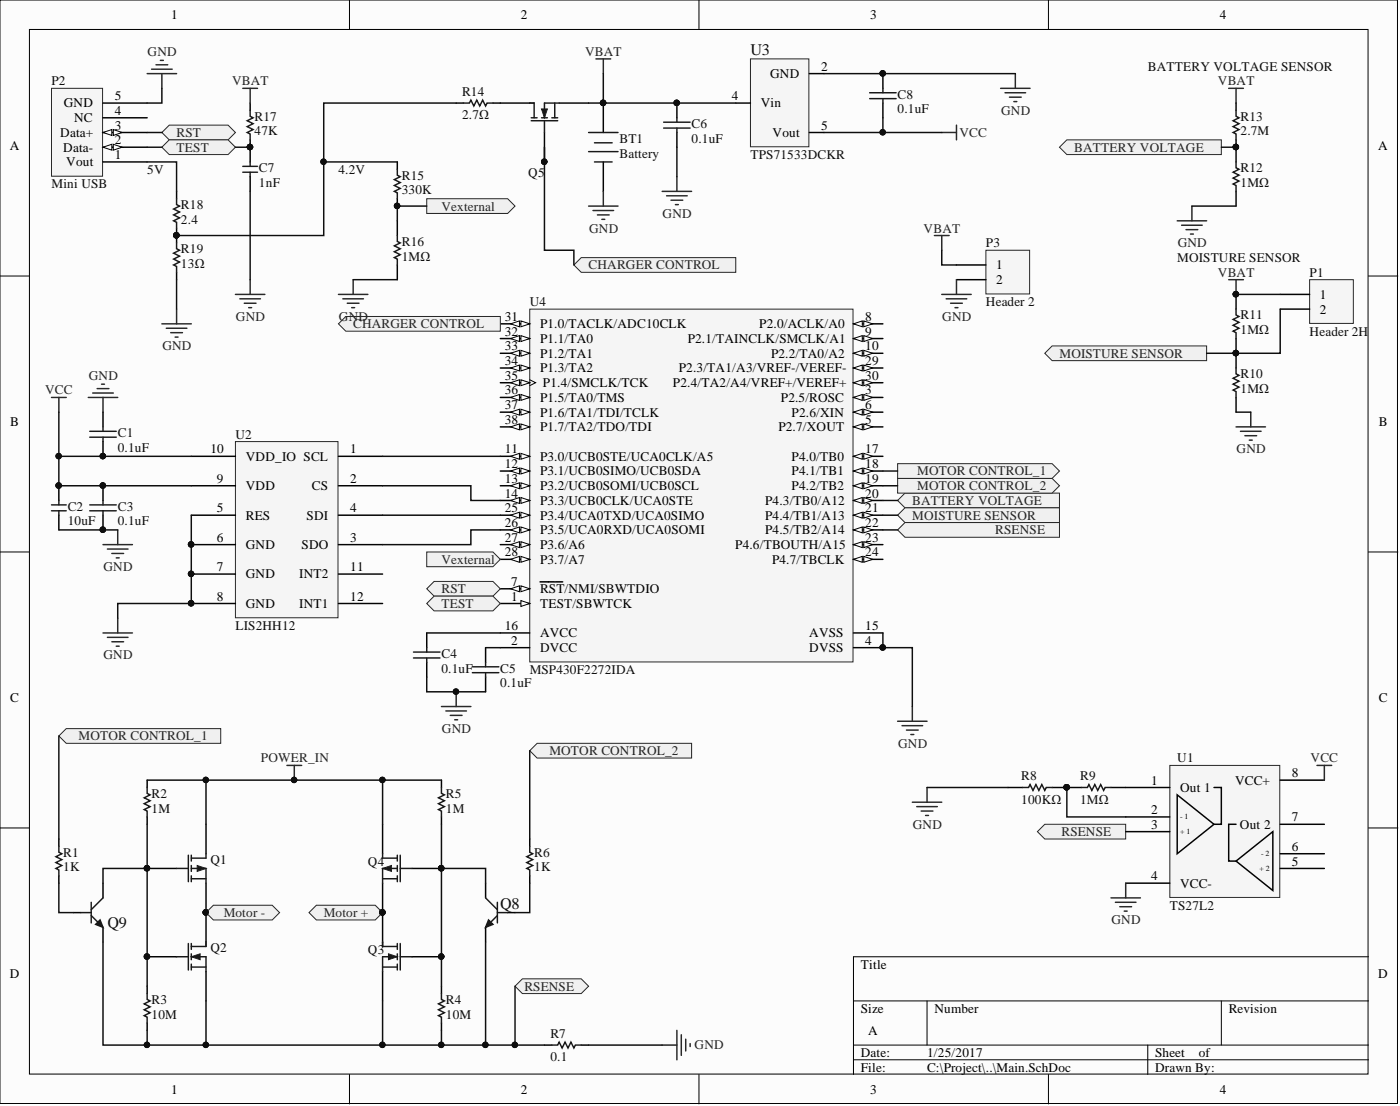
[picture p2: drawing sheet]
<svg xmlns="http://www.w3.org/2000/svg" width="241mm" height="190mm" viewBox="0 0 241 190" stroke-linecap="round" stroke-linejoin="round" font-family="sans-serif">
<defs><g id="words">
<g font-size="2.8" fill="#0e0e0e">
<text x="129.3" y="9.6">U3</text>
<text x="18.5" y="159.9">Q9</text>
<text x="86.2" y="156.6">Q8</text>
</g>
<g font-size="2.3">
<text x="29.5" y="3.3">1</text>
<text x="89.8" y="3.3">2</text>
<text x="150" y="3.3">3</text>
<text x="210.3" y="3.3">4</text>
<text x="19.8" y="17.2">5</text>
<text x="126.1" y="17.2">4</text>
<text x="132.7" y="13.4">GND</text>
<text x="141.5" y="12.2">2</text>
<text x="10.4" y="23.6">Data+</text>
<text x="11" y="18.5">GND</text>
<text x="12.8" y="21">NC</text>
<text x="19.8" y="22.3">3</text>
<text x="19.8" y="19.8">4</text>
<text x="131.1" y="18.5">Vin</text>
<text x="133.2" y="23.6">Vout</text>
<text x="141.5" y="22.3">5</text>
<text x="1.7" y="25.8">A</text>
<text x="10.9" y="26.1">Data-</text>
<text x="11.4" y="28.7">Vout</text>
<text x="19.8" y="27.4">1</text>
<text x="19.8" y="24.9">2</text>
<text x="237.6" y="25.8">A</text>
<text x="171.7" y="46.4">1</text>
<text x="171.7" y="48.9">2</text>
<text x="227.5" y="51.5">1</text>
<text x="87" y="55.3">31</text>
<text x="87" y="57.8">32</text>
<text x="93.1" y="56.5">P1.0/TACLK/ADC10CLK</text>
<text x="93.1" y="59.1">P1.1/TA0</text>
<text x="118.5" y="59.1">P2.1/TAINCLK/SMCLK/A1</text>
<text x="130.9" y="56.5">P2.0/ACLK/A0</text>
<text x="149.1" y="55.3">8</text>
<text x="149.1" y="57.8">9</text>
<text x="227.5" y="54">2</text>
<text x="87" y="60.3">33</text>
<text x="87" y="62.9">34</text>
<text x="87" y="65.4">35</text>
<text x="93.1" y="61.6">P1.2/TA1</text>
<text x="93.1" y="64.1">P1.3/TA2</text>
<text x="117" y="64.1">P2.3/TA1/A3/VREF-/VEREF-</text>
<text x="132.9" y="61.6">P2.2/TA0/A2</text>
<text x="149.1" y="60.3">10</text>
<text x="149.1" y="62.9">29</text>
<text x="149.1" y="65.4">30</text>
<text x="87" y="67.9">36</text>
<text x="87" y="70.5">37</text>
<text x="93.1" y="69.2">P1.5/TA0/TMS</text>
<text x="93.1" y="71.8">P1.6/TA1/TDI/TCLK</text>
<text x="93.6" y="66.7">P1.4/SMCLK/TCK</text>
<text x="116" y="66.7">P2.4/TA2/A4/VREF+/VEREF+</text>
<text x="134.6" y="69.2">P2.5/ROSC</text>
<text x="136.4" y="71.8">P2.6/XIN</text>
<text x="149.1" y="67.9">3</text>
<text x="149.1" y="70.5">6</text>
<text x="1.8" y="73.4">B</text>
<text x="87" y="73">38</text>
<text x="93.1" y="74.3">P1.7/TA2/TDO/TDI</text>
<text x="134.2" y="74.3">P2.7/XOUT</text>
<text x="149.1" y="73">5</text>
<text x="237.6" y="73.4">B</text>
<text x="36.3" y="78.1">10</text>
<text x="37.4" y="83.2">9</text>
<text x="42.4" y="79.4">VDD_IO SCL</text>
<text x="60.4" y="78.1">1</text>
<text x="60.4" y="83.2">2</text>
<text x="87" y="78.1">11</text>
<text x="87" y="80.6">12</text>
<text x="87" y="83.2">13</text>
<text x="93.1" y="79.4">P3.0/UCB0STE/UCA0CLK/A5</text>
<text x="93.1" y="81.9">P3.1/UCB0SIMO/UCB0SDA</text>
<text x="136.4" y="79.4">P4.0/TB0</text>
<text x="136.4" y="81.9">P4.1/TB1</text>
<text x="149.1" y="78.1">17</text>
<text x="149.1" y="80.6">18</text>
<text x="149.1" y="83.2">19</text>
<text x="37.4" y="88.2">5</text>
<text x="42.4" y="89.5">RES</text>
<text x="42.4" y="84.4">VDD</text>
<text x="52.8" y="89.5">SDI</text>
<text x="53.8" y="84.4">CS</text>
<text x="60.4" y="88.2">4</text>
<text x="87" y="85.7">14</text>
<text x="87" y="88.2">25</text>
<text x="93.1" y="84.4">P3.2/UCB0SOMI/UCB0SCL</text>
<text x="93.1" y="87">P3.3/UCB0CLK/UCA0STE</text>
<text x="93.1" y="89.5">P3.4/UCA0TXD/UCA0SIMO</text>
<text x="131.9" y="87">P4.3/TB0/A12</text>
<text x="131.9" y="89.5">P4.4/TB1/A13</text>
<text x="136.4" y="84.4">P4.2/TB2</text>
<text x="149.1" y="85.7">20</text>
<text x="149.1" y="88.2">21</text>
<text x="37.4" y="93.3">6</text>
<text x="42.4" y="94.6">GND</text>
<text x="52" y="94.6">SDO</text>
<text x="60.4" y="93.3">3</text>
<text x="87" y="90.8">26</text>
<text x="87" y="93.3">27</text>
<text x="87" y="95.8">28</text>
<text x="93.1" y="92">P3.5/UCA0RXD/UCA0SOMI</text>
<text x="93.1" y="94.6">P3.6/A6</text>
<text x="126.7" y="94.6">P4.6/TBOUTH/A15</text>
<text x="131.9" y="92">P4.5/TB2/A14</text>
<text x="149.1" y="90.8">22</text>
<text x="149.1" y="93.3">23</text>
<text x="149.1" y="95.8">24</text>
<text x="37.4" y="98.4">7</text>
<text x="42.4" y="99.6">GND</text>
<text x="51.6" y="99.6">INT2</text>
<text x="60.4" y="98.4">11</text>
<text x="88.1" y="100.9">7</text>
<text x="93.1" y="97.1">P3.7/A7</text>
<text x="133.1" y="97.1">P4.7/TBCLK</text>
<text x="37.4" y="103.4">8</text>
<text x="42.4" y="104.7">GND</text>
<text x="51.6" y="104.7">INT1</text>
<text x="60.4" y="103.4">12</text>
<text x="88.1" y="103.4">1</text>
<text x="93.1" y="104.7">TEST/SBWTCK</text>
<text x="93.1" y="102.2">RST/NMI/SBWTDIO</text>
<text x="87" y="108.5">16</text>
<text x="88.1" y="111">2</text>
<text x="93.1" y="112.3">DVCC</text>
<text x="93.1" y="109.8">AVCC</text>
<text x="139.5" y="112.3">DVSS</text>
<text x="139.5" y="109.8">AVSS</text>
<text x="149.1" y="111">4</text>
<text x="149.1" y="108.5">15</text>
<text x="1.8" y="120.9">C</text>
<text x="237.6" y="120.9">C</text>
<text x="198.4" y="135.1">1</text>
<text x="203.4" y="136.4">Out 1</text>
<text x="212.9" y="135.1">VCC+</text>
<text x="222.7" y="133.9">8</text>
<text x="198.4" y="140.2">2</text>
<text x="198.4" y="142.7">3</text>
<text x="213.7" y="142.7">Out 2</text>
<text x="222.7" y="141.5">7</text>
<text x="222.7" y="149.1">5</text>
<text x="222.7" y="146.5">6</text>
<text x="198.4" y="151.6">4</text>
<text x="203.4" y="152.9">VCC-</text>
<text x="148.4" y="166.8">Title</text>
<text x="1.7" y="168.4">D</text>
<text x="237.6" y="168.4">D</text>
<text x="148.4" y="174.4">Size</text>
<text x="149.6" y="178.2">A</text>
<text x="161.1" y="174.4">Number</text>
<text x="211.8" y="174.4">Revision</text>
<text x="148.4" y="182">Date:</text>
<text x="148.4" y="184.6">File:</text>
<text x="159.8" y="182">1/25/2017</text>
<text x="159.8" y="184.6">C:\Project\..\Main.SchDoc</text>
<text x="199.1" y="182">Sheet</text>
<text x="199.1" y="184.6">Drawn By:</text>
<text x="206.6" y="182">of</text>
<text x="29.5" y="188.4">1</text>
<text x="89.8" y="188.4">2</text>
<text x="150" y="188.4">3</text>
<text x="210.3" y="188.4">4</text>
</g>
<g font-size="2.3" fill="#262626">
<text x="25.4" y="9.6">GND</text>
<text x="100.9" y="9.6">VBAT</text>
<text x="40" y="14.7">VBAT</text>
<text x="209.9" y="14.7">VBAT</text>
<text x="30.4" y="23.6">RST</text>
<text x="165.4" y="23.6">VCC</text>
<text x="172.5" y="19.8">GND</text>
<text x="30.4" y="26.1">TEST</text>
<text x="185.1" y="26.1">BATTERY VOLTAGE</text>
<text x="76.1" y="36.3">Vexternal</text>
<text x="101.5" y="40.1">GND</text>
<text x="114.2" y="37.5">GND</text>
<text x="159.2" y="40.1">VBAT</text>
<text x="101.4" y="46.4">CHARGER CONTROL</text>
<text x="203" y="42.6">GND</text>
<text x="209.9" y="47.7">VBAT</text>
<text x="40.7" y="55.3">GND</text>
<text x="58.4" y="55.3">GND</text>
<text x="60.9" y="56.5">CHARGER CONTROL</text>
<text x="162.4" y="55.3">GND</text>
<text x="15.3" y="65.4">GND</text>
<text x="28" y="60.3">GND</text>
<text x="182.6" y="61.6">MOISTURE SENSOR</text>
<text x="7.8" y="67.9">VCC</text>
<text x="158.1" y="81.9">MOTOR CONTROL_1</text>
<text x="213.1" y="78.1">GND</text>
<text x="157.2" y="87">BATTERY VOLTAGE</text>
<text x="157.2" y="89.5">MOISTURE SENSOR</text>
<text x="158.1" y="84.4">MOTOR CONTROL_2</text>
<text x="171.5" y="92">RSENSE</text>
<text x="17.8" y="98.4">GND</text>
<text x="76.1" y="97.1">Vexternal</text>
<text x="76.1" y="102.2">RST</text>
<text x="76.1" y="104.7">TEST</text>
<text x="17.8" y="113.6">GND</text>
<text x="13.5" y="127.5">MOTOR CONTROL_1</text>
<text x="45" y="131.3">POWER_IN</text>
<text x="76.2" y="126.3">GND</text>
<text x="94.7" y="130.1">MOTOR CONTROL_2</text>
<text x="154.8" y="128.8">GND</text>
<text x="225.9" y="131.3">VCC</text>
<text x="157.3" y="142.7">GND</text>
<text x="182.9" y="144">RSENSE</text>
<text x="38.6" y="157.9">Motor -</text>
<text x="55.8" y="157.9">Motor +</text>
<text x="191.6" y="159.2">GND</text>
<text x="90.4" y="170.6">RSENSE</text>
<text x="119.7" y="180.8">GND</text>
</g>
<g font-size="2.3" fill="#0e0e0e">
<text x="8.9" y="14.7">P2</text>
<text x="79.6" y="16.5">R14</text>
<text x="154.7" y="17">C8</text>
<text x="197.8" y="12.2">BATTERY VOLTAGE SENSOR</text>
<text x="43.9" y="20.8">R17</text>
<text x="43.9" y="23.3">47K</text>
<text x="79.6" y="20.5">2.7Ω</text>
<text x="119.2" y="22.1">C6</text>
<text x="154.7" y="19.5">0.1uF</text>
<text x="213.8" y="20.8">R13</text>
<text x="213.8" y="23.3">2.7M</text>
<text x="25.4" y="29.9">5V</text>
<text x="44.6" y="29.7">C7</text>
<text x="58.3" y="29.9">4.2V</text>
<text x="106.8" y="24.6">BT1</text>
<text x="106.8" y="27.1">Battery</text>
<text x="119.2" y="24.6">0.1uF</text>
<text x="129.3" y="27.4">TPS71533DCKR</text>
<text x="213.8" y="29.7">R12</text>
<text x="8.9" y="32.5">Mini USB</text>
<text x="44.6" y="32.2">1nF</text>
<text x="69.2" y="30.9">R15</text>
<text x="69.2" y="33.5">330K</text>
<text x="91.1" y="30.4">Q5</text>
<text x="213.8" y="32.2">1MΩ</text>
<text x="31.2" y="36">R18</text>
<text x="31.2" y="38.5">2.4</text>
<text x="31.2" y="43.6">R19</text>
<text x="31.2" y="46.1">13Ω</text>
<text x="69.2" y="42.3">R16</text>
<text x="69.2" y="44.9">1MΩ</text>
<text x="169.9" y="42.6">P3</text>
<text x="202.9" y="45.1">MOISTURE SENSOR</text>
<text x="225.7" y="47.7">P1</text>
<text x="91.3" y="52.7">U4</text>
<text x="169.9" y="52.7">Header 2</text>
<text x="213.8" y="55">R11</text>
<text x="213.8" y="57.6">1MΩ</text>
<text x="225.7" y="57.8">Header 2H</text>
<text x="213.8" y="65.2">R10</text>
<text x="213.8" y="67.7">1MΩ</text>
<text x="20.3" y="75.3">C1</text>
<text x="20.3" y="77.8">0.1uF</text>
<text x="40.6" y="75.6">U2</text>
<text x="11.7" y="88">C2</text>
<text x="20.3" y="88">C3</text>
<text x="11.7" y="90.5">10uF</text>
<text x="20.3" y="90.5">0.1uF</text>
<text x="40.6" y="108.5">LIS2HH12</text>
<text x="76.1" y="113.3">C4</text>
<text x="76.1" y="115.9">0.1uF</text>
<text x="86.2" y="115.9">C5</text>
<text x="86.2" y="118.4">0.1uF</text>
<text x="91.3" y="116.1">MSP430F2272IDA</text>
<text x="202.9" y="131.3">U1</text>
<text x="26.1" y="137.4">R2</text>
<text x="76.8" y="137.4">R5</text>
<text x="176" y="134.4">R8</text>
<text x="186.2" y="134.4">R9</text>
<text x="26.1" y="139.9">1M</text>
<text x="76.8" y="139.9">1M</text>
<text x="176" y="138.4">100KΩ</text>
<text x="186.2" y="138.4">1MΩ</text>
<text x="10.9" y="147.6">R1</text>
<text x="36.3" y="148.8">Q1</text>
<text x="63.4" y="149.1">Q4</text>
<text x="92.1" y="147.6">R6</text>
<text x="10.9" y="150.1">1K</text>
<text x="92.1" y="150.1">1K</text>
<text x="201.6" y="156.7">TS27L2</text>
<text x="36.3" y="164">Q2</text>
<text x="63.4" y="164.3">Q3</text>
<text x="26.1" y="172.9">R3</text>
<text x="76.8" y="172.9">R4</text>
<text x="26.1" y="175.4">10M</text>
<text x="76.8" y="175.4">10M</text>
<text x="94.9" y="178.7">R7</text>
<text x="94.9" y="182.8">0.1</text>
</g>
<g font-size="1.4">
<text x="203.4" y="141.1">- 1</text>
<text x="203.4" y="143.7">+ 1</text>
<text x="217.4" y="147.5">- 2</text>
<text x="217.1" y="150">+ 2</text>
</g>
</g></defs>
<g fill="#fcfcfc" stroke="#000" stroke-width=".17">
<path d="M0 0h240.9v190.1h-240.9z"/>
<path d="M5.1 5.1h230.7v179.9h-230.7z"/>
</g>
<g fill="none" stroke="#000" stroke-width=".17">
<path d="M60.2 0v5.1M120.5 0v5.1M180.7 0v5.1M0 47.5h5.1M235.9 47.5h5M0 95.1h5.1M235.9 95.1h5M0 142.6h5.1M235.9 142.6h5M147.1 172.4h88.8M159.8 172.4v7.6M210.5 172.4v7.6"/>
<path d="M235.9 164.8h-88.8v20.3M60.2 185.1v5M120.5 185.1v5M147.1 180h88.8M147.1 182.5h88.8M180.7 185.1v5M197.8 180v5.1"/>
</g>
<path d="M91.3 53.2h55.7v60.8h-55.7z" fill="#f5f5f5" stroke="#262626" stroke-width=".17"/>
<path d="M86.2 103.9h5.1" fill="none" stroke="#000" stroke-width=".25"/>
<path d="M89.8 103.4l1.5 .5-1.5 .6z" fill="#fcfcfc"/>
<path d="M89.8 103.4l1.5 .5-1.5 .6z" fill="none" stroke="#000" stroke-width=".17"/>
<path d="M147.1 68.5h5.1M86.2 111.6h5.1" fill="none" stroke="#000" stroke-width=".25"/>
<path d="M147.1 68.5l1.5-.6v1.1z" fill="#fcfcfc"/>
<path d="M147.1 68.5l1.5-.6v1.1z" fill="none" stroke="#000" stroke-width=".17"/>
<path d="M148.9 67.9l1.5 .6-1.5 .5z" fill="#fcfcfc"/>
<path d="M148.9 67.9l1.5 .6-1.5 .5z" fill="none" stroke="#000" stroke-width=".17"/>
<path d="M147.1 73.5h5.1M147.1 111.6h5.1" fill="none" stroke="#000" stroke-width=".25"/>
<circle cx="152.1" cy="111.5" r=".47" fill="#0e0e0e" stroke="#0e0e0e" stroke-width=".17"/>
<path d="M147.1 73.5l1.5-.5v1z" fill="#fcfcfc"/>
<path d="M147.1 73.5l1.5-.5v1z" fill="none" stroke="#000" stroke-width=".17"/>
<path d="M148.9 73l1.5 .5-1.5 .5z" fill="#fcfcfc"/>
<path d="M148.9 73l1.5 .5-1.5 .5z" fill="none" stroke="#000" stroke-width=".17"/>
<path d="M147.1 71h5.1" fill="none" stroke="#000" stroke-width=".25"/>
<path d="M147.1 71l1.5-.5v1z" fill="#fcfcfc"/>
<path d="M147.1 71l1.5-.5v1z" fill="none" stroke="#000" stroke-width=".17"/>
<path d="M148.9 70.5l1.5 .5-1.5 .5z" fill="#fcfcfc"/>
<path d="M148.9 70.5l1.5 .5-1.5 .5z" fill="none" stroke="#000" stroke-width=".17"/>
<path d="M86.2 101.4h5.1" fill="none" stroke="#000" stroke-width=".25"/>
<path d="M89.8 100.9l1.5 .5-1.5 .5z" fill="#fcfcfc"/>
<path d="M89.8 100.9l1.5 .5-1.5 .5z" fill="none" stroke="#000" stroke-width=".17"/>
<path d="M88 101.4l1.5-.5v1z" fill="#fcfcfc"/>
<path d="M88 101.4l1.5-.5v1z" fill="none" stroke="#000" stroke-width=".17"/>
<path d="M147.1 55.8h5.1M93.1 100.2h2.5M95.7 100.2h1.3" fill="none" stroke="#000" stroke-width=".25"/>
<path d="M147.1 55.8l1.5-.5v1z" fill="#fcfcfc"/>
<path d="M147.1 55.8l1.5-.5v1z" fill="none" stroke="#000" stroke-width=".17"/>
<path d="M148.9 55.3l1.5 .5-1.5 .5z" fill="#fcfcfc"/>
<path d="M148.9 55.3l1.5 .5-1.5 .5z" fill="none" stroke="#000" stroke-width=".17"/>
<path d="M147.1 58.3h5.1" fill="none" stroke="#000" stroke-width=".25"/>
<path d="M147.1 58.3l1.5-.5v1z" fill="#fcfcfc"/>
<path d="M147.1 58.3l1.5-.5v1z" fill="none" stroke="#000" stroke-width=".17"/>
<path d="M148.9 57.8l1.5 .5-1.5 .5z" fill="#fcfcfc"/>
<path d="M148.9 57.8l1.5 .5-1.5 .5z" fill="none" stroke="#000" stroke-width=".17"/>
<path d="M147.1 60.9h5.1" fill="none" stroke="#000" stroke-width=".25"/>
<path d="M147.1 60.9l1.5-.6v1.1z" fill="#fcfcfc"/>
<path d="M147.1 60.9l1.5-.6v1.1z" fill="none" stroke="#000" stroke-width=".17"/>
<path d="M148.9 60.3l1.5 .6-1.5 .5z" fill="#fcfcfc"/>
<path d="M148.9 60.3l1.5 .6-1.5 .5z" fill="none" stroke="#000" stroke-width=".17"/>
<path d="M86.2 78.6h5.1" fill="none" stroke="#000" stroke-width=".25"/>
<path d="M89.8 78.1l1.5 .5-1.5 .5z" fill="#fcfcfc"/>
<path d="M89.8 78.1l1.5 .5-1.5 .5z" fill="none" stroke="#000" stroke-width=".17"/>
<path d="M88 78.6l1.5-.5v1z" fill="#fcfcfc"/>
<path d="M88 78.6l1.5-.5v1z" fill="none" stroke="#000" stroke-width=".17"/>
<path d="M86.2 81.1h5.1" fill="none" stroke="#000" stroke-width=".25"/>
<path d="M89.8 80.6l1.5 .5-1.5 .5z" fill="#fcfcfc"/>
<path d="M89.8 80.6l1.5 .5-1.5 .5z" fill="none" stroke="#000" stroke-width=".17"/>
<path d="M88 81.1l1.5-.5v1z" fill="#fcfcfc"/>
<path d="M88 81.1l1.5-.5v1z" fill="none" stroke="#000" stroke-width=".17"/>
<path d="M86.2 83.7h5.1" fill="none" stroke="#000" stroke-width=".25"/>
<path d="M89.8 83.2l1.5 .5-1.5 .5z" fill="#fcfcfc"/>
<path d="M89.8 83.2l1.5 .5-1.5 .5z" fill="none" stroke="#000" stroke-width=".17"/>
<path d="M88 83.7l1.5-.5v1z" fill="#fcfcfc"/>
<path d="M88 83.7l1.5-.5v1z" fill="none" stroke="#000" stroke-width=".17"/>
<path d="M86.2 86.2h5.1" fill="none" stroke="#000" stroke-width=".25"/>
<path d="M89.8 85.7l1.5 .5-1.5 .5z" fill="#fcfcfc"/>
<path d="M89.8 85.7l1.5 .5-1.5 .5z" fill="none" stroke="#000" stroke-width=".17"/>
<path d="M88 86.2l1.5-.5v1z" fill="#fcfcfc"/>
<path d="M88 86.2l1.5-.5v1z" fill="none" stroke="#000" stroke-width=".17"/>
<path d="M147.1 78.6h5.1M86.2 109h5.1M147.1 109h5.1" fill="none" stroke="#000" stroke-width=".25"/>
<path d="M147.1 78.6l1.5-.5v1z" fill="#fcfcfc"/>
<path d="M147.1 78.6l1.5-.5v1z" fill="none" stroke="#000" stroke-width=".17"/>
<path d="M148.9 78.1l1.5 .5-1.5 .5z" fill="#fcfcfc"/>
<path d="M148.9 78.1l1.5 .5-1.5 .5z" fill="none" stroke="#000" stroke-width=".17"/>
<path d="M147.1 81.1h5.1" fill="none" stroke="#000" stroke-width=".25"/>
<path d="M147.1 81.1l1.5-.5v1z" fill="#fcfcfc"/>
<path d="M147.1 81.1l1.5-.5v1z" fill="none" stroke="#000" stroke-width=".17"/>
<path d="M148.9 80.6l1.5 .5-1.5 .5z" fill="#fcfcfc"/>
<path d="M148.9 80.6l1.5 .5-1.5 .5z" fill="none" stroke="#000" stroke-width=".17"/>
<path d="M147.1 83.7h5.1" fill="none" stroke="#000" stroke-width=".25"/>
<path d="M147.1 83.7l1.5-.5v1z" fill="#fcfcfc"/>
<path d="M147.1 83.7l1.5-.5v1z" fill="none" stroke="#000" stroke-width=".17"/>
<path d="M148.9 83.2l1.5 .5-1.5 .5z" fill="#fcfcfc"/>
<path d="M148.9 83.2l1.5 .5-1.5 .5z" fill="none" stroke="#000" stroke-width=".17"/>
<path d="M147.1 86.2h5.1" fill="none" stroke="#000" stroke-width=".25"/>
<path d="M147.1 86.2l1.5-.5v1z" fill="#fcfcfc"/>
<path d="M147.1 86.2l1.5-.5v1z" fill="none" stroke="#000" stroke-width=".17"/>
<path d="M148.9 85.7l1.5 .5-1.5 .5z" fill="#fcfcfc"/>
<path d="M148.9 85.7l1.5 .5-1.5 .5z" fill="none" stroke="#000" stroke-width=".17"/>
<path d="M147.1 88.7h5.1" fill="none" stroke="#000" stroke-width=".25"/>
<path d="M147.1 88.7l1.5-.5v1z" fill="#fcfcfc"/>
<path d="M147.1 88.7l1.5-.5v1z" fill="none" stroke="#000" stroke-width=".17"/>
<path d="M148.9 88.2l1.5 .5-1.5 .5z" fill="#fcfcfc"/>
<path d="M148.9 88.2l1.5 .5-1.5 .5z" fill="none" stroke="#000" stroke-width=".17"/>
<path d="M147.1 91.3h5.1" fill="none" stroke="#000" stroke-width=".25"/>
<path d="M147.1 91.3l1.5-.5v1z" fill="#fcfcfc"/>
<path d="M147.1 91.3l1.5-.5v1z" fill="none" stroke="#000" stroke-width=".17"/>
<path d="M148.9 90.8l1.5 .5-1.5 .5z" fill="#fcfcfc"/>
<path d="M148.9 90.8l1.5 .5-1.5 .5z" fill="none" stroke="#000" stroke-width=".17"/>
<path d="M147.1 93.8h5.1" fill="none" stroke="#000" stroke-width=".25"/>
<path d="M147.1 93.8l1.5-.5v1z" fill="#fcfcfc"/>
<path d="M147.1 93.8l1.5-.5v1z" fill="none" stroke="#000" stroke-width=".17"/>
<path d="M148.9 93.3l1.5 .5-1.5 .5z" fill="#fcfcfc"/>
<path d="M148.9 93.3l1.5 .5-1.5 .5z" fill="none" stroke="#000" stroke-width=".17"/>
<path d="M147.1 96.3h5.1" fill="none" stroke="#000" stroke-width=".25"/>
<path d="M147.1 96.3l1.5-.5v1.1z" fill="#fcfcfc"/>
<path d="M147.1 96.3l1.5-.5v1.1z" fill="none" stroke="#000" stroke-width=".17"/>
<path d="M148.9 95.8l1.5 .5-1.5 .6z" fill="#fcfcfc"/>
<path d="M148.9 95.8l1.5 .5-1.5 .6z" fill="none" stroke="#000" stroke-width=".17"/>
<path d="M86.2 88.7h5.1" fill="none" stroke="#000" stroke-width=".25"/>
<path d="M89.8 88.2l1.5 .5-1.5 .5z" fill="#fcfcfc"/>
<path d="M89.8 88.2l1.5 .5-1.5 .5z" fill="none" stroke="#000" stroke-width=".17"/>
<path d="M88 88.7l1.5-.5v1z" fill="#fcfcfc"/>
<path d="M88 88.7l1.5-.5v1z" fill="none" stroke="#000" stroke-width=".17"/>
<path d="M86.2 91.3h5.1" fill="none" stroke="#000" stroke-width=".25"/>
<path d="M89.8 90.8l1.5 .5-1.5 .5z" fill="#fcfcfc"/>
<path d="M89.8 90.8l1.5 .5-1.5 .5z" fill="none" stroke="#000" stroke-width=".17"/>
<path d="M88 91.3l1.5-.5v1z" fill="#fcfcfc"/>
<path d="M88 91.3l1.5-.5v1z" fill="none" stroke="#000" stroke-width=".17"/>
<path d="M86.2 93.8h5.1" fill="none" stroke="#000" stroke-width=".25"/>
<path d="M89.8 93.3l1.5 .5-1.5 .5z" fill="#fcfcfc"/>
<path d="M89.8 93.3l1.5 .5-1.5 .5z" fill="none" stroke="#000" stroke-width=".17"/>
<path d="M88 93.8l1.5-.5v1z" fill="#fcfcfc"/>
<path d="M88 93.8l1.5-.5v1z" fill="none" stroke="#000" stroke-width=".17"/>
<path d="M86.2 96.3h5.1" fill="none" stroke="#000" stroke-width=".25"/>
<path d="M89.8 95.8l1.5 .5-1.5 .6z" fill="#fcfcfc"/>
<path d="M89.8 95.8l1.5 .5-1.5 .6z" fill="none" stroke="#000" stroke-width=".17"/>
<path d="M88 96.3l1.5-.5v1.1z" fill="#fcfcfc"/>
<path d="M88 96.3l1.5-.5v1.1z" fill="none" stroke="#000" stroke-width=".17"/>
<path d="M147.1 63.4h5.1" fill="none" stroke="#000" stroke-width=".25"/>
<path d="M147.1 63.4l1.5-.5v1z" fill="#fcfcfc"/>
<path d="M147.1 63.4l1.5-.5v1z" fill="none" stroke="#000" stroke-width=".17"/>
<path d="M148.9 62.9l1.5 .5-1.5 .5z" fill="#fcfcfc"/>
<path d="M148.9 62.9l1.5 .5-1.5 .5z" fill="none" stroke="#000" stroke-width=".17"/>
<path d="M147.1 65.9h5.1" fill="none" stroke="#000" stroke-width=".25"/>
<path d="M147.1 65.9l1.5-.5v1z" fill="#fcfcfc"/>
<path d="M147.1 65.9l1.5-.5v1z" fill="none" stroke="#000" stroke-width=".17"/>
<path d="M148.9 65.4l1.5 .5-1.5 .5z" fill="#fcfcfc"/>
<path d="M148.9 65.4l1.5 .5-1.5 .5z" fill="none" stroke="#000" stroke-width=".17"/>
<path d="M86.2 55.8h5.1" fill="none" stroke="#000" stroke-width=".25"/>
<path d="M89.8 55.3l1.5 .5-1.5 .5z" fill="#fcfcfc"/>
<path d="M89.8 55.3l1.5 .5-1.5 .5z" fill="none" stroke="#000" stroke-width=".17"/>
<path d="M88 55.8l1.5-.5v1z" fill="#fcfcfc"/>
<path d="M88 55.8l1.5-.5v1z" fill="none" stroke="#000" stroke-width=".17"/>
<path d="M86.2 58.3h5.1" fill="none" stroke="#000" stroke-width=".25"/>
<path d="M89.8 57.8l1.5 .5-1.5 .5z" fill="#fcfcfc"/>
<path d="M89.8 57.8l1.5 .5-1.5 .5z" fill="none" stroke="#000" stroke-width=".17"/>
<path d="M88 58.3l1.5-.5v1z" fill="#fcfcfc"/>
<path d="M88 58.3l1.5-.5v1z" fill="none" stroke="#000" stroke-width=".17"/>
<path d="M86.2 60.9h5.1" fill="none" stroke="#000" stroke-width=".25"/>
<path d="M89.8 60.3l1.5 .6-1.5 .5z" fill="#fcfcfc"/>
<path d="M89.8 60.3l1.5 .6-1.5 .5z" fill="none" stroke="#000" stroke-width=".17"/>
<path d="M88 60.9l1.5-.6v1.1z" fill="#fcfcfc"/>
<path d="M88 60.9l1.5-.6v1.1z" fill="none" stroke="#000" stroke-width=".17"/>
<path d="M86.2 63.4h5.1" fill="none" stroke="#000" stroke-width=".25"/>
<path d="M89.8 62.9l1.5 .5-1.5 .5z" fill="#fcfcfc"/>
<path d="M89.8 62.9l1.5 .5-1.5 .5z" fill="none" stroke="#000" stroke-width=".17"/>
<path d="M88 63.4l1.5-.5v1z" fill="#fcfcfc"/>
<path d="M88 63.4l1.5-.5v1zM91.3 65.4l1 .5-1 .5" fill="none" stroke="#000" stroke-width=".17"/>
<path d="M86.2 65.9h5.1" fill="none" stroke="#000" stroke-width=".25"/>
<path d="M89.8 65.4l1.5 .5-1.5 .5z" fill="#fcfcfc"/>
<path d="M89.8 65.4l1.5 .5-1.5 .5z" fill="none" stroke="#000" stroke-width=".17"/>
<path d="M88 65.9l1.5-.5v1z" fill="#fcfcfc"/>
<path d="M88 65.9l1.5-.5v1z" fill="none" stroke="#000" stroke-width=".17"/>
<path d="M86.2 68.5h5.1" fill="none" stroke="#000" stroke-width=".25"/>
<path d="M89.8 67.9l1.5 .6-1.5 .5z" fill="#fcfcfc"/>
<path d="M89.8 67.9l1.5 .6-1.5 .5z" fill="none" stroke="#000" stroke-width=".17"/>
<path d="M88 68.5l1.5-.6v1.1z" fill="#fcfcfc"/>
<path d="M88 68.5l1.5-.6v1.1z" fill="none" stroke="#000" stroke-width=".17"/>
<path d="M86.2 71h5.1" fill="none" stroke="#000" stroke-width=".25"/>
<path d="M89.8 70.5l1.5 .5-1.5 .5z" fill="#fcfcfc"/>
<path d="M89.8 70.5l1.5 .5-1.5 .5z" fill="none" stroke="#000" stroke-width=".17"/>
<path d="M88 71l1.5-.5v1z" fill="#fcfcfc"/>
<path d="M88 71l1.5-.5v1z" fill="none" stroke="#000" stroke-width=".17"/>
<path d="M86.2 73.5h5.1" fill="none" stroke="#000" stroke-width=".25"/>
<path d="M89.8 73l1.5 .5-1.5 .5z" fill="#fcfcfc"/>
<path d="M89.8 73l1.5 .5-1.5 .5z" fill="none" stroke="#000" stroke-width=".17"/>
<path d="M88 73.5l1.5-.5v1z" fill="#fcfcfc"/>
<path d="M88 73.5l1.5-.5v1z" fill="none" stroke="#000" stroke-width=".17"/>
<g fill="#0e0e0e" stroke="#0e0e0e" stroke-width=".17">
<circle cx="152.1" cy="111.5" r=".47"/>
<circle cx="103.9" cy="17.7" r=".47"/>
</g>
<path d="M104 17.8v5M104 27.9v5.1" fill="none" stroke="#000" stroke-width=".25"/>
<path d="M101.4 26.1h5.1M101.4 22.8h5.1M102.5 24.6h3M102.5 27.9h3" fill="none" stroke="#1c1c1c" stroke-width=".25"/>
<path d="M102.7 10.1h2.6M104 10.1v2.6M101.4 35.5h5.1M102.2 36.3h3.6M103 37h2M103.7 37.8h.5M104 33v2.5" fill="none" stroke="#262626" stroke-width=".25"/>
<path d="M40.6 76.1h17.7v30.3h-17.7z" fill="#f5f5f5" stroke="#262626" stroke-width=".17"/>
<g fill="none" stroke="#000" stroke-width=".25">
<path d="M33 78.6h7.6M58.3 78.6h7.6M10.1 83.7v2.5M10.1 88.7v2.6M33 83.7h7.6M33 93.8h7.6M33 88.7h7.6M33 98.9h7.6M58.3 83.7h7.6M58.3 93.8h7.6M58.3 88.7h7.6M58.3 98.9h7.6"/>
<path d="M33 103.9h7.6M58.3 103.9h7.6"/>
</g>
<g fill="#0e0e0e" stroke="#0e0e0e" stroke-width=".17">
<circle cx="32.9" cy="93.8" r=".47"/>
<circle cx="32.9" cy="98.8" r=".47"/>
<circle cx="32.9" cy="103.9" r=".47"/>
<circle cx="10.1" cy="83.6" r=".47"/>
</g>
<g fill="none" stroke="#262626" stroke-width=".25">
<path d="M25.4 12.7h5M26.1 11.9h3.6M26.9 11.2h2M27.6 10.4h.6M27.9 12.7v2.5M8.9 68.5h2.5M10.1 68.5v2.5M15.2 68.5h5.1M16 67.7h3.5M16.7 66.9h2.1M17.5 66.2h.5M17.8 68.5v2.5"/>
<path d="M17.8 93.8h5M18.5 94.6h3.6M19.3 95.3h2M20 96.1h.5M20.3 91.3v2.5M17.8 109h5M18.5 109.8h3.6M19.3 110.5h2M20 111.3h.5M20.3 106.5v2.5"/>
</g>
<path d="M8.9 87h2.5M8.9 88h2.5M10.1 86.2v.8M10.1 88v.7" fill="none" stroke="#1c1c1c" stroke-width=".25"/>
<g fill="#f0f0f0" stroke="#262626" stroke-width=".17">
<path d="M73.6 95.1h11.4l1.2 1.2-1.2 1.3h-11.4z" fill-rule="evenodd"/>
<path d="M58.3 55.8l1.3-1.3h26.6v2.5h-26.6z" fill-rule="evenodd"/>
<path d="M98.9 45.6l1.3-1.2h26.6v2.5h-26.6z" fill-rule="evenodd"/>
</g>
<path d="M129.3 10.1h10.1v15.2h-10.1z" fill="#f5f5f5" stroke="#262626" stroke-width=".17"/>
<path d="M126.8 17.8h2.5M139.5 12.7h2.5M139.5 22.8h2.5" fill="none" stroke="#000" stroke-width=".25"/>
<g fill="none" stroke="#262626" stroke-width=".25">
<path d="M172.5 15.2h5M173.2 16h3.6M174 16.7h2M174.7 17.5h.6M175 12.7v2.5M211.8 15.2h2.5M213 15.2v2.6M114.1 33h5.1M114.9 33.7h3.5M115.7 34.5h2M116.4 35.2h.5M116.7 30.4v2.6"/>
<path d="M162.3 22.8h2.6M164.9 21.6v2.5M202.9 38h5.1M203.7 38.8h3.5M204.4 39.6h2M205.4 35.5v2.5M205.2 40.3h.5M78.6 119.2v2.5M76.1 121.7h5.1M76.8 122.5h3.6M77.6 123.2h2M78.4 124h.5"/>
</g>
<circle cx="78.6" cy="119.1" r=".47" fill="#0e0e0e" stroke="#0e0e0e" stroke-width=".17"/>
<g fill="#f0f0f0" stroke="#262626" stroke-width=".17">
<path d="M182.6 25.4l1.3-1.3h26.6v2.5h-26.6z" fill-rule="evenodd"/>
<path d="M154.7 86.2l1.3-1.3h26.6v2.6h-26.6z" fill-rule="evenodd"/>
</g>
<path d="M211.8 48.2h2.5M213 48.2v2.5M213 73.5h5.1M213.8 74.3h3.6M214.6 75h2M215.3 75.8h.5M215.6 71v2.5" fill="none" stroke="#262626" stroke-width=".25"/>
<circle cx="213" cy="50.7" r=".47" fill="#0e0e0e" stroke="#0e0e0e" stroke-width=".17"/>
<path d="M180.1 60.9l1.2-1.3h26.7v2.5h-26.7z" fill-rule="evenodd" fill="#f0f0f0" stroke="#262626" stroke-width=".17"/>
<path d="M225.7 48.2h7.6v7.5h-7.6z" fill="#f5f5f5" stroke="#262626" stroke-width=".17"/>
<path d="M220.7 50.7h5M220.7 53.2h5" fill="none" stroke="#000" stroke-width=".25"/>
<path d="M154.7 88.7l1.3-1.2h26.6v2.5h-26.6z" fill-rule="evenodd" fill="#f0f0f0" stroke="#262626" stroke-width=".17"/>
<path d="M154.7 124.2h5.1M155.5 125h3.5M156.2 125.8h2.1M157 126.5h.5M157.2 121.7v2.5" fill="none" stroke="#262626" stroke-width=".25"/>
<path d="M25.4 149.6h5M35.5 142v5M35.5 152.1v5.1" fill="none" stroke="#000" stroke-width=".25"/>
<g fill="#0e0e0e" stroke="#0e0e0e" stroke-width=".17">
<circle cx="25.3" cy="149.5" r=".47"/>
<circle cx="35.5" cy="157.2" r=".47"/>
</g>
<path d="M30.4 149.6h2.1M32.5 147.3v4.6M33 147.8h2.5M33 149.6h2.5v2.5M33 151.4h2.5M33 147.3v1M33 149.1v1M33 150.9v1" fill="none" stroke="#1c1c1c" stroke-width=".25"/>
<path d="M34 149.1l1.5 .5-1.5 .5z" fill="#1c1c1c"/>
<path d="M34 149.1l1.5 .5-1.5 .5z" fill="none" stroke="#1c1c1c" stroke-width=".17"/>
<path d="M35.5 147v.8M30.4 164.8h2.1M32.5 162.5v4.6M33 164.8h2.5v2.5M33 163h2.5M33 166.6h2.5M33 162.5v1M33 164.3v1M33 166.1v1" fill="none" stroke="#1c1c1c" stroke-width=".25"/>
<g fill="#0e0e0e" stroke="#0e0e0e" stroke-width=".17">
<circle cx="25.3" cy="149.5" r=".47"/>
<circle cx="35.5" cy="157.2" r=".47"/>
<circle cx="25.3" cy="164.8" r=".47"/>
</g>
<path d="M35.5 157.2v5.1M25.4 164.8h5M35.5 167.3v5.1" fill="none" stroke="#000" stroke-width=".25"/>
<path d="M33 164.8l1.5-.5v1z" fill="#1c1c1c"/>
<path d="M33 164.8l1.5-.5v1z" fill="none" stroke="#1c1c1c" stroke-width=".17"/>
<path d="M76.1 135.6v1.1l.5 .2-1 .5 1 .5-1 .5 1 .5-1 .5 .5 .3v1M91.3 145.8v1l.5 .2-1 .6 1 .5-1 .5 1 .5-1 .5 .5 .2v1.1M35.5 162.3v.7M76.1 171.1v1l.5 .3-1 .5 1 .5-1 .5 1 .5-1 .5 .5 .3v1M95.1 180h1l.3-.5 .5 1 .5-1 .5 1 .5-1 .5 1 .3-.5h1" fill="none" stroke="#1c1c1c" stroke-width=".25"/>
<g fill="#0e0e0e" stroke="#0e0e0e" stroke-width=".17">
<circle cx="35.5" cy="157.2" r=".47"/>
<circle cx="25.3" cy="164.8" r=".47"/>
</g>
<path d="M76.1 134.4v1.2M76.1 140.7v1.3M91.3 144.5v1.3M91.3 150.9v1.2M76.1 169.9v1.2M76.1 176.2v1.3M93.8 180h1.3M100.2 180h1.2" fill="none" stroke="#000" stroke-width=".25"/>
<path d="M53.3 157.2l1.2-1.3h10.2l1.2 1.3-1.2 1.3h-10.2z" fill-rule="evenodd" fill="#f0f0f0" stroke="#262626" stroke-width=".17"/>
<circle cx="65.9" cy="157.2" r=".47" fill="#0e0e0e" stroke="#0e0e0e" stroke-width=".17"/>
<path d="M35.5 157.2l1.3-1.3h10.1l1.3 1.3-1.3 1.3h-10.1z" fill-rule="evenodd" fill="#f0f0f0" stroke="#262626" stroke-width=".17"/>
<g fill="#0e0e0e" stroke="#0e0e0e" stroke-width=".17">
<circle cx="35.5" cy="157.2" r=".47"/>
<circle cx="50.7" cy="134.3" r=".47"/>
</g>
<path d="M49.5 131.8h2.5M50.7 131.8v2.6M116.7 177.5v5M117.4 178.2v3.6M118.2 179v2M118.9 179.8v.5M114.1 180h2.6" fill="none" stroke="#262626" stroke-width=".25"/>
<path d="M83.7 152.1v2.6M83.7 159.7v2.6M87.5 157.2h1.3" fill="none" stroke="#000" stroke-width=".25"/>
<path d="M83.7 154.7l2 2M85.7 157.7l-1.2 1.3M85.7 155.4v3.6M85.7 157.2h1.8" fill="none" stroke="#1c1c1c" stroke-width=".25"/>
<path d="M84.2 158.5l.8 .7-1.3 .5z" fill="#1c1c1c"/>
<path d="M13.9 157.2h1.8M15.7 157.7l1.3 1.3M15.7 155.4v3.6M17.8 154.7l-2.1 2M84.2 158.5l.8 .7-1.3 .5z" fill="none" stroke="#1c1c1c" stroke-width=".25"/>
<path d="M12.7 157.2h1.2M17.8 152.1v2.6M17.8 159.7v2.6" fill="none" stroke="#000" stroke-width=".25"/>
<path d="M16.5 159.2l.7-.7 .6 1.2z" fill="#1c1c1c"/>
<path d="M25.4 135.6v1.1l.5 .2-1 .5 1 .5-1 .5 1 .5-1 .5 .5 .3v1M10.1 145.8v1l.6 .2-1.1 .6 1.1 .5-1.1 .5 1.1 .5-1.1 .5 .5 .2v1.1M16.5 159.2l.7-.7 .6 1.2zM65.9 147.8h2.6M65.9 151.4h2.6M68.5 149.6h-2.6v2.5M68.5 147.3v1M68.5 149.1v1M68.5 150.9v1M69 149.6h2M69 147.3v4.6M25.4 171.1v1l.5 .3-1 .5 1 .5-1 .5 1 .5-1 .5 .5 .3v1" fill="none" stroke="#1c1c1c" stroke-width=".25"/>
<path d="M25.4 134.4v1.2M10.1 144.5v1.3M10.1 150.9v1.2M25.4 140.7v1.3M65.9 142v5M65.9 152.1v5.1M71 149.6h5.1M25.4 169.9v1.2M25.4 176.2v1.3" fill="none" stroke="#000" stroke-width=".25"/>
<g fill="#0e0e0e" stroke="#0e0e0e" stroke-width=".17">
<circle cx="76" cy="149.5" r=".47"/>
<circle cx="65.9" cy="157.2" r=".47"/>
</g>
<path d="M65.9 149.6l1.6-.5v1z" fill="#1c1c1c"/>
<path d="M65.9 149.6l1.6-.5v1z" fill="none" stroke="#1c1c1c" stroke-width=".17"/>
<path d="M65.9 147v.8M65.9 163h2.6M65.9 166.6h2.6M68.5 164.8h-2.6v2.5M68.5 162.5v1M68.5 164.3v1M68.5 166.1v1M69 164.8h2M69 162.5v4.6" fill="none" stroke="#1c1c1c" stroke-width=".25"/>
<g fill="#0e0e0e" stroke="#0e0e0e" stroke-width=".17">
<circle cx="76" cy="149.5" r=".47"/>
<circle cx="65.9" cy="157.2" r=".47"/>
<circle cx="76" cy="164.8" r=".47"/>
</g>
<path d="M65.9 157.2v5.1M65.9 167.3v5.1M71 164.8h5.1" fill="none" stroke="#000" stroke-width=".25"/>
<path d="M67 164.3l1.5 .5-1.5 .5z" fill="#1c1c1c"/>
<path d="M67 164.3l1.5 .5-1.5 .5z" fill="none" stroke="#1c1c1c" stroke-width=".17"/>
<path d="M65.9 162.3v.7" fill="none" stroke="#1c1c1c" stroke-width=".25"/>
<g fill="#0e0e0e" stroke="#0e0e0e" stroke-width=".17">
<circle cx="65.9" cy="157.2" r=".47"/>
<circle cx="76" cy="164.8" r=".47"/>
</g>
<g fill="#f0f0f0" stroke="#262626" stroke-width=".17">
<path d="M178.8 143.2l1.3-1.2h13.9v2.5h-13.9z" fill-rule="evenodd"/>
<path d="M88.8 169.9l1.2-1.3h10.2l1.2 1.3-1.2 1.2h-10.2z" fill-rule="evenodd"/>
<path d="M91.3 129.3l1.3-1.3h26.6v2.6h-26.6z" fill-rule="evenodd"/>
<path d="M10.1 126.8l1.3-1.3h26.6v2.5h-26.6z" fill-rule="evenodd"/>
<path d="M154.7 91.3l1.3-1.3h26.6v2.5h-26.6z" fill-rule="evenodd"/>
</g>
<path d="M213 50.7v2.5M213 58.3v5.1M213 68.5v2.5M183.9 135.6h2.5M191.5 135.6h2.5" fill="none" stroke="#000" stroke-width=".25"/>
<g fill="#0e0e0e" stroke="#0e0e0e" stroke-width=".17">
<circle cx="213" cy="50.7" r=".47"/>
<circle cx="213" cy="60.8" r=".47"/>
<circle cx="183.8" cy="135.6" r=".47"/>
</g>
<path d="M213 53.2v1.1l.6 .2-1.1 .5 1.1 .5-1.1 .5 1.1 .5-1.1 .5 .5 .3v1M213 63.4v1l.6 .3-1.1 .5 1.1 .5-1.1 .5 1.1 .5-1.1 .5 .5 .2v1.1M186.4 135.6h1l.3-.5 .5 1 .5-1 .5 1 .5-1 .5 1 .3-.5h1" fill="none" stroke="#1c1c1c" stroke-width=".25"/>
<path d="M201.6 131.8h19v22.8h-19z" fill="#f5f5f5" stroke="#262626" stroke-width=".17"/>
<g fill="none" stroke="#000" stroke-width=".25">
<path d="M78.6 17.8h1.3M85 17.8h1.2M213 17.8v1.2M213 24.1v1.3M194 135.6h7.6M202.9 136.9l6.3 5.1-6.3 5zM209.2 135.6h1.3v6.4h-1.3M220.7 134.4h7.6M194 140.7h7.6M194 143.2h7.6M194 152.1h7.6M213 148.3l6.4-5.1v10.2z"/>
<path d="M213 142h-1.2v6.3h1.2M220.7 149.6h7.6M220.7 147h7.6M220.7 142h7.6"/>
</g>
<g fill="none" stroke="#262626" stroke-width=".25">
<path d="M58.3 50.7h5.1M59.1 51.5h3.5M59.9 52.2h2M60.6 53h.5M60.9 48.2v2.5M157.2 138.2h5.1M158 138.9h3.6M158.8 139.7h2M159.8 135.6v2.6M227 131.8h2.5M228.3 131.8v2.6M159.5 140.5h.5"/>
<path d="M191.5 154.7h5.1M192.2 155.4h3.6M193 156.2h2M193.8 156.9h.5M194 152.1v2.6"/>
</g>
<circle cx="213" cy="25.3" r=".47" fill="#0e0e0e" stroke="#0e0e0e" stroke-width=".17"/>
<path d="M79.9 17.8h1l.3-.6 .5 1.1 .5-1.1 .5 1.1 .5-1.1 .5 1.1 .2-.5h1.1M213 19v1l.6 .3-1.1 .5 1.1 .5-1.1 .5 1.1 .5-1.1 .5 .5 .3v1" fill="none" stroke="#1c1c1c" stroke-width=".25"/>
<path d="M73.6 34.2h13.9l1.3 1.3-1.3 1.3h-13.9z" fill-rule="evenodd" fill="#f0f0f0" stroke="#262626" stroke-width=".17"/>
<path d="M86.2 17.8h5.1M96.4 17.8h5M30.4 33v1.2M30.4 39.3v2.5M68.5 27.9v1.3M68.5 34.2v1.3M93.8 22.8v5.1M30.4 46.9v1.3" fill="none" stroke="#000" stroke-width=".25"/>
<g fill="#0e0e0e" stroke="#0e0e0e" stroke-width=".17">
<circle cx="68.4" cy="35.5" r=".47"/>
<circle cx="30.4" cy="40.5" r=".47"/>
<circle cx="93.8" cy="27.9" r=".47"/>
</g>
<path d="M92.1 17.8v2.5M95.6 17.8v2.5M96.4 17.8h-2.6v2.5M30.4 34.2v1l.5 .3-1 .5 1 .5-1 .5 1 .5-1 .5 .5 .3v1M68.5 29.2v1l.5 .2-1 .5 1 .5-1 .5 1 .6-1 .5 .5 .2v1M91.6 20.8h4.5M91.6 20.3h1M93.3 20.3h1M93.8 20.8v2M95.1 20.3h1M30.4 41.8v1.1l.5 .2-1 .5 1 .5-1 .5 1 .5-1 .5 .5 .3v1" fill="none" stroke="#1c1c1c" stroke-width=".25"/>
<path d="M27.9 55.8h5.1M28.7 56.5h3.5M29.4 57.3h2M30.2 58.1h.5M30.4 53.2v2.6" fill="none" stroke="#262626" stroke-width=".25"/>
<path d="M93.3 18.8h1l-.5 1.5z" fill="#1c1c1c"/>
<path d="M93.3 18.8h1l-.5 1.5z" fill="none" stroke="#1c1c1c" stroke-width=".17"/>
<path d="M91.3 17.8h.8M176.3 135.6h1l.2-.5 .5 1 .6-1 .5 1 .5-1 .5 1 .2-.5h1" fill="none" stroke="#1c1c1c" stroke-width=".25"/>
<g fill="#0e0e0e" stroke="#0e0e0e" stroke-width=".17">
<circle cx="93.8" cy="27.9" r=".47"/>
<circle cx="183.8" cy="135.6" r=".47"/>
</g>
<path d="M173.7 135.6h2.6M181.3 135.6h2.6" fill="none" stroke="#000" stroke-width=".25"/>
<g fill="#f0f0f0" stroke="#262626" stroke-width=".17">
<path d="M154.7 82.4h26.6l1.3 1.3-1.3 1.2h-26.6z" fill-rule="evenodd"/>
<path d="M154.7 79.9h26.6l1.3 1.2-1.3 1.3h-26.6z" fill-rule="evenodd"/>
</g>
<path d="M116.7 17.8v2.5M152.2 12.7v2.5M152.2 17.8v2.5M116.7 22.8v2.6" fill="none" stroke="#000" stroke-width=".25"/>
<g fill="#0e0e0e" stroke="#0e0e0e" stroke-width=".17">
<circle cx="116.6" cy="17.7" r=".47"/>
<circle cx="152.1" cy="12.6" r=".47"/>
</g>
<path d="M149.9 17h4.6M149.9 16h4.6M152.2 15.2v.8M152.2 17v.8M114.4 22.1h4.5M114.4 21h4.5M116.7 20.3v.7M116.7 22.1v.7" fill="none" stroke="#1c1c1c" stroke-width=".25"/>
<g fill="#f0f0f0" stroke="#262626" stroke-width=".17">
<path d="M73.6 101.4l1.2-1.3h10.2l1.2 1.3-1.2 1.3h-10.2z" fill-rule="evenodd"/>
<path d="M73.6 103.9l1.2-1.2h10.2l1.2 1.2-1.2 1.3h-10.2z" fill-rule="evenodd"/>
<path d="M27.9 22.8l1.3-1.2h10.1l1.3 1.2-1.3 1.3h-10.1z" fill-rule="evenodd"/>
<path d="M27.9 25.4l1.3-1.3h10.1l1.3 1.3-1.3 1.2h-10.1z" fill-rule="evenodd"/>
</g>
<g fill="none" stroke="#000" stroke-width=".25">
<path d="M43.1 17.8v1.2M43.1 24.1v3.8M43.1 30.4v2.6M213 25.4v2.5M213 33v2.5M17.8 71v2.5M17.8 76.1v2.5M17.8 83.7v2.5M17.8 88.7v2.6M73.6 109v2.6M73.6 114.1v2.5M83.7 111.6v2.5"/>
<path d="M83.7 116.6v2.6"/>
</g>
<g fill="#0e0e0e" stroke="#0e0e0e" stroke-width=".17">
<circle cx="43.1" cy="25.3" r=".47"/>
<circle cx="213" cy="25.3" r=".47"/>
<circle cx="17.7" cy="78.6" r=".47"/>
<circle cx="17.7" cy="83.6" r=".47"/>
<circle cx="17.7" cy="91.2" r=".47"/>
</g>
<g fill="none" stroke="#1c1c1c" stroke-width=".25">
<path d="M43.1 19v1l.5 .3-1 .5 1 .5-1 .5 1 .5-1 .5 .5 .3v1M41.8 28.7h2.6M41.8 29.7h2.6M43.1 27.9v.8M43.1 29.7v.7M213 27.9v1l.6 .3-1.1 .5 1.1 .5-1.1 .5 1.1 .5-1.1 .5 .5 .2v1.1M15.5 75.3h4.5M15.5 74.3h4.5M17.8 73.5v.8M17.8 75.3v.8M15.5 88h4.5M15.5 87h4.5"/>
<path d="M17.8 86.2v.8M17.8 88v.7M71.3 113.3h4.5M71.3 112.3h4.5M73.6 111.6v.7M73.6 113.3v.8M81.4 115.9h4.6M81.4 114.9h4.6M83.7 114.1v.8M83.7 115.9v.7"/>
</g>
<path d="M41.8 15.2h2.6M43.1 15.2v2.6M40.6 50.7h5.1M41.3 51.5h3.6M42.1 52.2h2M42.9 53h.5M43.1 48.2v2.5" fill="none" stroke="#262626" stroke-width=".25"/>
<path d="M8.9 15.2h8.8v15.2h-8.8z" fill="#f5f5f5" stroke="#262626" stroke-width=".17"/>
<path d="M17.8 27.9h7.6M17.8 25.4h7.6" fill="none" stroke="#000" stroke-width=".25"/>
<path d="M17.8 25.4l1.5-.5v1z" fill="#fcfcfc"/>
<path d="M17.8 25.4l1.5-.5v1z" fill="none" stroke="#000" stroke-width=".17"/>
<path d="M19.5 24.9l1.6 .5-1.6 .5z" fill="#fcfcfc"/>
<path d="M19.5 24.9l1.6 .5-1.6 .5z" fill="none" stroke="#000" stroke-width=".17"/>
<path d="M17.8 22.8h7.6" fill="none" stroke="#000" stroke-width=".25"/>
<path d="M17.8 22.8l1.5-.5v1z" fill="#fcfcfc"/>
<path d="M17.8 22.8l1.5-.5v1z" fill="none" stroke="#000" stroke-width=".17"/>
<path d="M19.5 22.3l1.6 .5-1.6 .5z" fill="#fcfcfc"/>
<path d="M19.5 22.3l1.6 .5-1.6 .5z" fill="none" stroke="#000" stroke-width=".17"/>
<path d="M17.8 17.8h7.6M17.8 20.3h7.6M68.5 38v2.6M68.5 45.6v2.6" fill="none" stroke="#000" stroke-width=".25"/>
<path d="M68.5 40.6v1l.5 .2-1 .5 1 .6-1 .5 1 .5-1 .5 .5 .2v1" fill="none" stroke="#1c1c1c" stroke-width=".25"/>
<path d="M169.9 43.1h7.6v7.5h-7.6z" fill="#f5f5f5" stroke="#262626" stroke-width=".17"/>
<path d="M164.9 45.6h5M164.9 48.2h5" fill="none" stroke="#000" stroke-width=".25"/>
<g fill="none" stroke="#0e0e0e" stroke-width=".25">
<path d="M27.9 15.2v2.6h-2.5M78.6 17.8h-22.8v22.8h-25.4M101.4 17.8h25.4M104 12.7v5.1M142 12.7h33M25.4 27.9h5v5.1M25.4 25.4h2.5M25.4 22.8h2.5M40.6 25.4h2.5M43.1 33v15.2M55.8 27.9h12.7M73.6 35.5h-5.1v2.5"/>
<path d="M93.8 25.4v17.7h5.1v2.5M116.7 25.4v5M142 22.8h20.3M152.2 20.3v2.5M205.4 35.5h7.6M210.5 25.4h2.5M30.4 48.2v5M60.9 48.2h7.6M162.3 43.1v2.5h2.6M213 50.7h7.7M220.7 53.2v7.7h-12.7M10.1 78.6h22.9"/>
<path d="M10.1 71v12.7h22.9M65.9 78.6h20.3M213 71h2.6M10.1 91.3h10.2M33 88.7v15.2h-12.7v2.6M65.9 83.7h15.3v2.5h5M65.9 88.7h20.3M86.2 91.3h-5v2.5h-15.3M152.2 88.7h2.5M152.2 81.1h2.5M152.2 83.7h2.5M152.2 86.2h2.5"/>
<path d="M152.2 91.3h2.5M73.6 116.6v2.6h10.1M73.6 109h12.6M83.7 111.6h2.5M152.2 109v2.6h5v10.1M10.1 126.8v17.7M25.4 134.4h50.7M35.5 134.4v7.6M65.9 134.4v7.6M91.3 129.3v15.2M159.8 135.6h13.9M183.9 135.6v5.1h10.1"/>
<path d="M10.1 152.1v5.1h2.6M17.8 152.1v-2.5h7.6v20.3M25.4 142v7.6M76.1 142v7.6M83.7 152.1v-2.5h-7.6v20.3M91.3 152.1v5.1h-2.5M17.8 162.3v17.7h7.6M25.4 177.5v2.5h68.4M35.5 172.4v7.6M65.9 172.4v7.6M76.1 177.5v2.5M83.7 162.3v17.7"/>
<path d="M88.8 169.9v10.1M101.4 180h12.7"/>
</g>
<g fill="#0e0e0e" stroke="#0e0e0e" stroke-width=".17">
<circle cx="32.9" cy="93.8" r=".47"/>
<circle cx="32.9" cy="98.8" r=".47"/>
<circle cx="32.9" cy="103.9" r=".47"/>
<circle cx="17.7" cy="78.6" r=".47"/>
<circle cx="10.1" cy="78.6" r=".47"/>
<circle cx="17.7" cy="91.2" r=".47"/>
<circle cx="152.1" cy="22.8" r=".47"/>
<circle cx="152.1" cy="12.6" r=".47"/>
<circle cx="152.1" cy="111.5" r=".47"/>
<circle cx="35.5" cy="180" r=".47"/>
<circle cx="65.9" cy="180" r=".47"/>
<circle cx="76" cy="180" r=".47"/>
<circle cx="25.3" cy="180" r=".47"/>
<circle cx="25.3" cy="149.5" r=".47"/>
<circle cx="25.3" cy="164.8" r=".47"/>
<circle cx="76" cy="149.5" r=".47"/>
<circle cx="76" cy="164.8" r=".47"/>
<circle cx="35.5" cy="134.3" r=".47"/>
<circle cx="50.7" cy="134.3" r=".47"/>
<circle cx="65.9" cy="134.3" r=".47"/>
<circle cx="88.7" cy="180" r=".47"/>
<circle cx="83.7" cy="180" r=".47"/>
<circle cx="213" cy="50.7" r=".47"/>
<circle cx="213" cy="60.8" r=".47"/>
<circle cx="183.8" cy="135.6" r=".47"/>
<circle cx="213" cy="25.3" r=".47"/>
<circle cx="55.8" cy="27.9" r=".47"/>
<circle cx="68.4" cy="35.5" r=".47"/>
<circle cx="93.8" cy="27.9" r=".47"/>
<circle cx="78.6" cy="119.1" r=".47"/>
<circle cx="17.7" cy="83.6" r=".47"/>
<circle cx="10.1" cy="83.6" r=".47"/>
<circle cx="30.4" cy="40.5" r=".47"/>
<circle cx="43.1" cy="25.3" r=".47"/>
<circle cx="103.9" cy="17.7" r=".47"/>
<circle cx="116.6" cy="17.7" r=".47"/>
</g>
<path d="M161.1 40.6h2.5M162.3 40.6v2.5M162.3 50.7h5.1M163.1 51.5h3.5M163.8 52.2h2.1M164.6 53h.5M164.9 48.2v2.5" fill="none" stroke="#262626" stroke-width=".25"/>
<use href="#words"/>
</svg>
